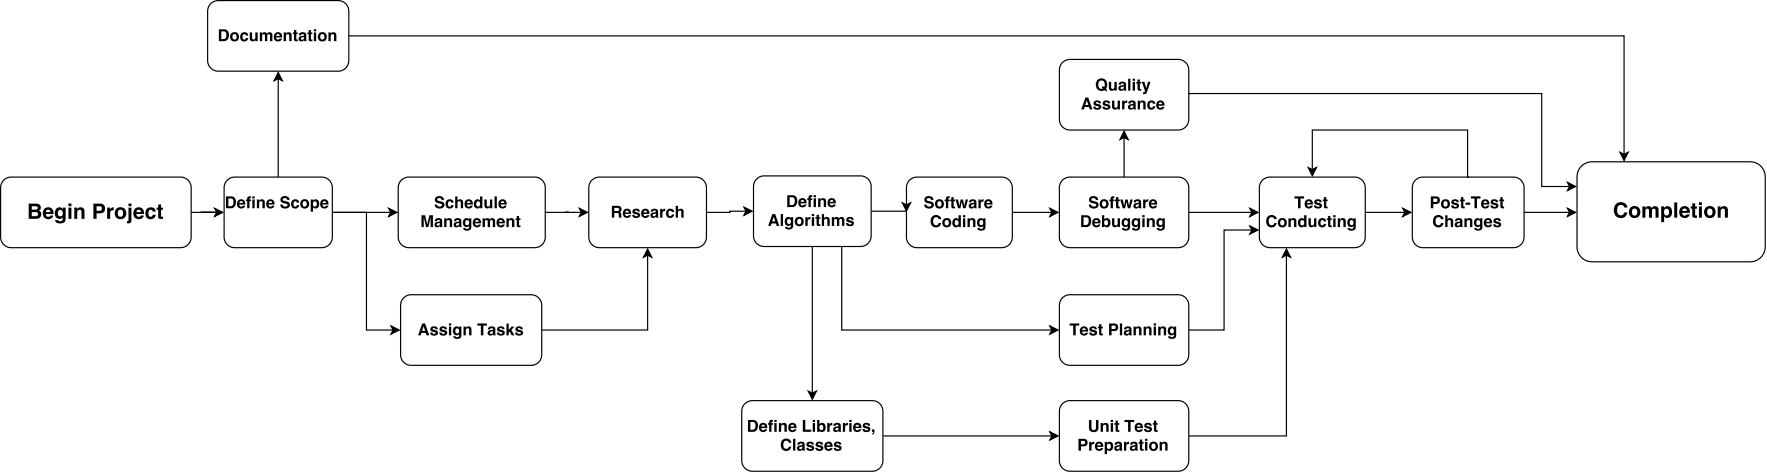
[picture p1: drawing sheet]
<svg xmlns="http://www.w3.org/2000/svg" width="530mm" height="142mm" viewBox="0 0 530 142" stroke-linecap="round" stroke-linejoin="round" font-family="sans-serif">
<path d="M1.1 54a3.2 3.2 0 0 1 2.3-.9h50.8a3.2 3.2 0 0 1 3.1 3.2v14.8a3.2 3.2 0 0 1-3.1 3.2h-50.8a3.2 3.2 0 0 1-3.2-3.2v-14.8a3.2 3.2 0 0 1 .9-2.3z" fill="none" stroke="#000" stroke-width=".35"/>
<path d="M9.5 61.8v1h1.1a.54 .54 0 0 0 .7-.5 .54 .54 0 0 0-.8-.5zM9.5 63.6v1.2h1.1a.63 .63 0 0 0 .8-.6 .63 .63 0 0 0-.7-.6zM8.6 61h2.2a1.16 1.16 0 0 1 1.3 .7 1.16 1.16 0 0 1-.4 1.5 1.34 1.34 0 0 1 .5 1.6 1.34 1.34 0 0 1-1.5 .8h-2.1zM14 63.1l-.2 .5h1.3a.68 .68 0 0 0-.4-.7 .68 .68 0 0 0-.7 .2zM13.3 62.6a1.64 1.64 0 0 1 2-.3 1.64 1.64 0 0 1 .7 1.9h-2.3a.73 .73 0 0 0 .5 .8 .73 .73 0 0 0 .9-.4h.9a1.69 1.69 0 0 1-2.3 1 1.69 1.69 0 0 1-.7-2.4zM17.6 63.1a.97 .97 0 0 0-.2 1.2 .97 .97 0 0 0 1.1 .5 .94 .94 0 0 0 .3-1.3 .94 .94 0 0 0-1.2-.4zM17 62.4a1.2 1.2 0 0 1 1.8 .3v-.5h.9v3.2a1.65 1.65 0 0 1-1.4 1.6 1.65 1.65 0 0 1-1.8-1h1a.8 .8 0 0 0 1.1 .2 .8 .8 0 0 0 .2-1.1 1.42 1.42 0 0 1-1.8 .3 1.42 1.42 0 0 1-.5-1.8zM20.5 61h.9v.8h-.9zM20.5 62.2h.9v3.4h-.9zM22.3 62.2h.8v.5a1.19 1.19 0 0 1 1.4-.5 1.19 1.19 0 0 1 .8 1.1v2.3h-.9v-2a.66 .66 0 0 0-.7-.7 .66 .66 0 0 0-.5 .9v1.8h-.9zM29 61.8v1.4h.8a.67 .67 0 0 0 .8-.7 .67 .67 0 0 0-.8-.7zM28 61h2a1.47 1.47 0 0 1 1.5 1.5 1.47 1.47 0 0 1-1.6 1.5h-.9v1.6h-1zM32.1 62.2h.9v.6l.5-.6h.6l-.1 .9a.81 .81 0 0 0-1 .9v1.6h-.9zM35.5 63.2a1.03 1.03 0 0 0-.1 1.2 1.03 1.03 0 0 0 1.2 .5 1 1 0 0 0 .3-1.4 1 1 0 0 0-1.4-.3zM34.4 63.9a1.8 1.8 0 0 1 3.6 0 1.8 1.8 0 0 1-3.6 0zM38.5 61h.9v.8h-.9zM38.5 62.3h.9v3.7a1 1 0 0 1-1.3 1v-.7l.4-.1v-.2zM41.1 63.1l-.2 .5h1.4a.68 .68 0 0 0-.4-.7 .68 .68 0 0 0-.8 .2zM40.4 62.6a1.64 1.64 0 0 1 2-.3 1.64 1.64 0 0 1 .8 1.9h-2.3a.73 .73 0 0 0 .5 .8 .73 .73 0 0 0 .8-.4h.9a1.69 1.69 0 0 1-2.3 1 1.69 1.69 0 0 1-.7-2.4zM44 62.6a1.54 1.54 0 0 1 1.6-.4 1.54 1.54 0 0 1 1.1 1.2h-.9a.7 .7 0 0 0-1-.5 .7 .7 0 0 0-.3 1.1 .69 .69 0 0 0 .4 1 .69 .69 0 0 0 .9-.6h.9a1.64 1.64 0 0 1-2.2 1.2 1.64 1.64 0 0 1-.8-2.4zM47.4 61.3h.9v1h.6v.6h-.6v2l.6 .1v.6h-.8l-.6-.3-.1-2.4h-.4v-.6h.4z" fill="#000"/>
<path d="M68.1 54a3.2 3.2 0 0 1 2.3-.9h26.1a3.2 3.2 0 0 1 3.2 3.2v14.8a3.2 3.2 0 0 1-3.2 3.2h-26.1a3.2 3.2 0 0 1-3.2-3.2v-14.8a3.2 3.2 0 0 1 .9-2.3z" fill="#fff"/>
<path d="M68.1 54a3.2 3.2 0 0 1 2.3-.9h26.1a3.2 3.2 0 0 1 3.2 3.2v14.8a3.2 3.2 0 0 1-3.2 3.2h-26.1a3.2 3.2 0 0 1-3.2-3.2v-14.8a3.2 3.2 0 0 1 .9-2.3zM57.3 63.7h7.7M64.3 62.4l2.5 1.3-2.5 1.2 .7-1.2z" fill="none" stroke="#000" stroke-width=".35"/>
<g fill="#000">
<path d="M64.3 62.4l2.5 1.3-2.5 1.2 .7-1.2z"/>
<path d="M68.5 59.5v2.3h.7a1.22 1.22 0 0 0 .8-1.1 1.22 1.22 0 0 0-.8-1.2zM67.8 58.9h1.5a1.8 1.8 0 0 1 1.5 1.8 1.8 1.8 0 0 1-1.5 1.7h-1.5zM71.9 60.5l-.1 .4h1l-.3-.6zM71.4 60.1a1.27 1.27 0 0 1 1.5-.2 1.27 1.27 0 0 1 .7 1.4h-1.8a.57 .57 0 0 0 .3 .6 .57 .57 0 0 0 .7-.2h.7a1.35 1.35 0 0 1-2 .5 1.35 1.35 0 0 1-.1-2.1zM74.3 59.1l.9-.2v.5a.31 .31 0 0 0-.3 .1 .31 .31 0 0 0-.1 .3h.5v.5h-.5v2.1h-.7v-2.1h-.4v-.5h.4zM75.7 58.9h.7v.6h-.7zM75.7 59.8h.7v2.6h-.7zM77 59.8h.7v.4a.92 .92 0 0 1 1-.4 .92 .92 0 0 1 .7 .9v1.7h-.7v-1.6a.51 .51 0 0 0-.6-.5 .51 .51 0 0 0-.4 .7v1.4h-.7zM80.7 60.5l-.2 .4h1.1l-.3-.6zM80.2 60.1a1.27 1.27 0 0 1 1.5-.2 1.27 1.27 0 0 1 .6 1.4h-1.8a.57 .57 0 0 0 .4 .6 .57 .57 0 0 0 .7-.2h.7a1.35 1.35 0 0 1-2.1 .5 1.35 1.35 0 0 1 0-2.1zM84.4 59.1a1.46 1.46 0 0 1 2.4 .8h-.7a.65 .65 0 0 0-.7-.5 .65 .65 0 0 0-.6 .6l.2 .2a1.82 1.82 0 0 1 1.9 1.2 1.5 1.5 0 0 1-1.4 1.1 1.5 1.5 0 0 1-1.5-1.2h.7a.74 .74 0 0 0 .8 .6 .74 .74 0 0 0 .7-.6l-.2-.2a1.53 1.53 0 0 1-1.9-1.5zM87.6 60.1a1.21 1.21 0 0 1 1.3-.3 1.21 1.21 0 0 1 .8 1h-.7a.54 .54 0 0 0-.7-.4 .54 .54 0 0 0-.3 .8 .53 .53 0 0 0 .3 .7 .53 .53 0 0 0 .7-.4h.7a1.28 1.28 0 0 1-1.7 .9 1.28 1.28 0 0 1-.6-1.8zM90.9 60.5a.77 .77 0 0 0-.1 1.1 .77 .77 0 0 0 1 .1 .77 .77 0 0 0 .2-1 .77 .77 0 0 0-1.1-.2zM90 61.1a1.4 1.4 0 0 1 2.8 0 1.4 1.4 0 0 1-2.8 0zM94 60.5a.73 .73 0 0 0-.2 1 .73 .73 0 0 0 1.1 .2 .74 .74 0 0 0 .1-.9 .74 .74 0 0 0-1-.3zM93.2 59.8h.6v.4a1.12 1.12 0 0 1 1.5-.2 1.12 1.12 0 0 1 .4 1.4 1.03 1.03 0 0 1-.7 1 1.03 1.03 0 0 1-1.1-.3v1.4h-.7zM96.9 60.5l-.2 .4h1.1l-.3-.6zM96.4 60.1a1.27 1.27 0 0 1 1.5-.2 1.27 1.27 0 0 1 .6 1.4h-1.8a.57 .57 0 0 0 .4 .6 .57 .57 0 0 0 .7-.2h.7a1.35 1.35 0 0 1-2.1 .5 1.35 1.35 0 0 1 0-2.1z"/>
</g>
<path d="M121.1 89.3a3.2 3.2 0 0 1 2.2-.9h36a3.2 3.2 0 0 1 3.2 3.1v14.9a3.2 3.2 0 0 1-3.2 3.1h-36a3.2 3.2 0 0 1-3.2-3.1v-14.9a3.2 3.2 0 0 1 1-2.2z" fill="#fff"/>
<path d="M104.6 10.8h382.4v35.5M485.8 45.6l1.2 .7 1.2-.7-1.2 2.5zM121.1 89.3a3.2 3.2 0 0 1 2.2-.9h36a3.2 3.2 0 0 1 3.2 3.1v14.9a3.2 3.2 0 0 1-3.2 3.1h-36a3.2 3.2 0 0 1-3.2-3.1v-14.9a3.2 3.2 0 0 1 1-2.2z" fill="none" stroke="#000" stroke-width=".35"/>
<g fill="#000">
<path d="M485.8 45.6l1.2 .7 1.2-.7-1.2 2.5z"/>
<path d="M127 97.8l-.4 1.4h.9zM126.6 97h.9l1.2 3.5h-.8l-.2-.7h-1.3l-.3 .7h-.7zM129.3 98.1a1.22 1.22 0 0 1 2 .6h-.7a.43 .43 0 0 0-.4-.3 .43 .43 0 0 0-.4 .3l.2 .1a1.15 1.15 0 0 1 1.3 1.2 1.3 1.3 0 0 1-1.2 .6 1.3 1.3 0 0 1-1.1-.9h.7a.46 .46 0 0 0 .4 .4 .46 .46 0 0 0 .5-.4l-.2-.1a1.13 1.13 0 0 1-1.3-1.1zM132.1 98.1a1.22 1.22 0 0 1 1.9 .6h-.7a.43 .43 0 0 0-.4-.3 .43 .43 0 0 0-.4 .3l.2 .1a1.15 1.15 0 0 1 1.4 1.2 1.3 1.3 0 0 1-1.3 .6 1.3 1.3 0 0 1-1.1-.9h.7a.46 .46 0 0 0 .5 .4 .46 .46 0 0 0 .4-.4l-.1-.1a1.13 1.13 0 0 1-1.4-1.1zM134.6 97h.7v.6h-.7zM134.6 97.9h.7v2.6h-.7zM136.7 98.6a.69 .69 0 0 0-.1 1 .69 .69 0 0 0 1 0 .69 .69 0 0 0 0-.9 .69 .69 0 0 0-.9-.1zM136.3 98l.8-.1 .6 .4v-.4h.7v2.5a1.28 1.28 0 0 1-1.1 1.2 1.28 1.28 0 0 1-1.4-.8h.7a.63 .63 0 0 0 .9 .2 .63 .63 0 0 0 .2-.9 1.15 1.15 0 0 1-1.6 .1 1.15 1.15 0 0 1-.2-1.5zM139 97.9h.7v.4a.92 .92 0 0 1 1-.4 .92 .92 0 0 1 .7 .9v1.7h-.7v-1.6a.51 .51 0 0 0-.6-.5 .51 .51 0 0 0-.4 .7v1.4h-.7zM143.1 97h2.9v.6h-1v2.9h-.8v-2.9h-1.1zM147.1 99.5l-.2 .1a.45 .45 0 0 0 .7 .5 .45 .45 0 0 0 .1-.8zM146.5 98.2a1.22 1.22 0 0 1 2 .5l.2 1.8h-.8v-.3a.91 .91 0 0 1-1.2 .4 .91 .91 0 0 1-.4-1.2 .91 .91 0 0 1 1.1-.5l.4-.1a.42 .42 0 0 0-.4-.4 .42 .42 0 0 0-.4 .4h-.7zM149.3 98.1a1.22 1.22 0 0 1 2 .6h-.7a.43 .43 0 0 0-.4-.3 .43 .43 0 0 0-.4 .3l.2 .1a1.15 1.15 0 0 1 1.3 1.2 1.3 1.3 0 0 1-1.2 .6 1.3 1.3 0 0 1-1.1-.9h.7a.46 .46 0 0 0 .4 .4 .46 .46 0 0 0 .5-.4l-.1-.1a1.13 1.13 0 0 1-1.4-1.1zM151.9 97h.7v1.9l.8-1h.9l-1 1 1 1.6h-.8l-.7-1.1-.2 .3v.8h-.7zM154.8 98.1a1.22 1.22 0 0 1 2 .6h-.7a.43 .43 0 0 0-.4-.3 .43 .43 0 0 0-.4 .3l.2 .1a1.15 1.15 0 0 1 1.3 1.2 1.3 1.3 0 0 1-1.2 .6 1.3 1.3 0 0 1-1.1-.9h.7a.46 .46 0 0 0 .4 .4 .46 .46 0 0 0 .5-.4l-.1-.1a1.13 1.13 0 0 1-1.4-1.1z"/>
</g>
<path d="M63.2 1.1a3.2 3.2 0 0 1 2.2-.9h36a3.2 3.2 0 0 1 3.2 3.2v14.8a3.2 3.2 0 0 1-3.2 3.1h-36a3.2 3.2 0 0 1-3.1-3.1v-14.8a3.2 3.2 0 0 1 .9-2.3z" fill="#fff"/>
<path d="M63.2 1.1a3.2 3.2 0 0 1 2.2-.9h36a3.2 3.2 0 0 1 3.2 3.2v14.8a3.2 3.2 0 0 1-3.2 3.1h-36a3.2 3.2 0 0 1-3.1-3.1v-14.8a3.2 3.2 0 0 1 .9-2.3z" fill="none" stroke="#000" stroke-width=".35"/>
<path d="M66.4 9.4v2.3h.6a1.22 1.22 0 0 0 .9-1.1 1.22 1.22 0 0 0-.9-1.2zM65.6 8.8h1.6a1.8 1.8 0 0 1 1.5 1.8 1.8 1.8 0 0 1-1.5 1.7h-1.6zM69.9 10.4a.77 .77 0 0 0-.2 1.1 .77 .77 0 0 0 1.1 .1 .77 .77 0 0 0 .1-1 .77 .77 0 0 0-1-.2zM69 11a1.4 1.4 0 0 1 2.8 0 1.4 1.4 0 0 1-2.8 0zM72.3 10a1.21 1.21 0 0 1 1.3-.3 1.21 1.21 0 0 1 .8 1h-.7a.54 .54 0 0 0-.7-.4 .54 .54 0 0 0-.3 .8 .53 .53 0 0 0 .3 .7 .53 .53 0 0 0 .7-.4h.7a1.28 1.28 0 0 1-1.7 .9 1.28 1.28 0 0 1-.6-1.8zM74.9 9.7h.7v1.6a.51 .51 0 0 0 .6 .5 .51 .51 0 0 0 .4-.7v-1.4h.7v2.6h-.7l-.1-.3a.94 .94 0 0 1-1.1 .3 .94 .94 0 0 1-.5-1zM77.9 9.7h.7v.4a.83 .83 0 0 1 1.5 0 .88 .88 0 0 1 1-.4 .88 .88 0 0 1 .6 1v1.6h-.7v-1.6a.43 .43 0 0 0-.5-.5 .43 .43 0 0 0-.4 .6v1.5h-.6v-1.5a.43 .43 0 0 0-.5-.5 .43 .43 0 0 0-.4 .5v1.5h-.7zM83 10.4l-.2 .4h1.1l-.3-.5zM82.5 10a1.27 1.27 0 0 1 1.5-.2 1.27 1.27 0 0 1 .6 1.4h-1.8a.57 .57 0 0 0 .4 .6 .57 .57 0 0 0 .7-.2h.7a1.35 1.35 0 0 1-2.1 .5 1.35 1.35 0 0 1 0-2.1zM85.1 9.7h.6v.4a.92 .92 0 0 1 1.1-.4 .92 .92 0 0 1 .6 .9v1.7h-.7v-1.6a.51 .51 0 0 0-.6-.5 .51 .51 0 0 0-.4 .7v1.4h-.6zM88.2 9h.7v.7h.4v.5h-.4v1.6l.4 .1v.5l-.9-.1-.2-.2v-1.9h-.4v-.5h.4zM90.4 11.3l-.1 .1a.45 .45 0 0 0 .6 .5 .45 .45 0 0 0 .1-.8zM89.8 10a1.22 1.22 0 0 1 2.1 .5l.1 1.8h-.7l-.1-.3a.91 .91 0 0 1-1.2 .4 .91 .91 0 0 1-.4-1.2 .91 .91 0 0 1 1.1-.5l.4-.1a.42 .42 0 0 0-.4-.4 .42 .42 0 0 0-.4 .4h-.7zM92.6 9h.6v.7h.5v.5h-.5v1.6l.5 .1v.5l-.9-.1-.2-.2v-1.9h-.4v-.5h.4zM94.1 8.8h.7v.6h-.7zM94.1 9.7h.7v2.6h-.7zM96.2 10.4a.77 .77 0 0 0-.2 1.1 .77 .77 0 0 0 1.1 .1 .77 .77 0 0 0 .2-1 .77 .77 0 0 0-1.1-.2zM95.3 11a1.4 1.4 0 0 1 2.8 0 1.4 1.4 0 0 1-2.8 0zM98.5 9.7h.7v.4a.92 .92 0 0 1 1-.4 .92 .92 0 0 1 .7 .9v1.7h-.7v-1.6a.51 .51 0 0 0-.6-.5 .51 .51 0 0 0-.4 .7v1.4h-.7z" fill="#000"/>
<path d="M120.3 54a3.2 3.2 0 0 1 2.3-.9h37.7a3.2 3.2 0 0 1 3.2 3.2v14.8a3.2 3.2 0 0 1-3.2 3.2h-37.7a3.2 3.2 0 0 1-3.2-3.2v-14.8a3.2 3.2 0 0 1 .9-2.3z" fill="#fff"/>
<path d="M120.3 54a3.2 3.2 0 0 1 2.3-.9h37.7a3.2 3.2 0 0 1 3.2 3.2v14.8a3.2 3.2 0 0 1-3.2 3.2h-37.7a3.2 3.2 0 0 1-3.2-3.2v-14.8a3.2 3.2 0 0 1 .9-2.3zM223.1 62.1l2.5 1.2-2.5 1.3 .6-1.3zM223.7 63.3h-4.8v.4h-7.1" fill="none" stroke="#000" stroke-width=".35"/>
<g fill="#000">
<path d="M223.1 62.1l2.5 1.2-2.5 1.3 .6-1.3z"/>
<path d="M126.4 64.5h1.1l.6 2.8 .7-2.8h1v3.6h-.7v-3l-.6 3h-.8l-.6-3v3h-.7zM131.1 67l-.1 .2a.45 .45 0 0 0 .6 .4 .45 .45 0 0 0 .2-.7zM130.6 65.7a1.22 1.22 0 0 1 2 .5l.1 1.9h-.7l-.1-.3a.91 .91 0 0 1-1.2 .3 .91 .91 0 0 1-.4-1.2 .91 .91 0 0 1 1.2-.4l.4-.2a.42 .42 0 0 0-.4-.4 .42 .42 0 0 0-.5 .4h-.6zM133.2 65.5h.7v.3a.92 .92 0 0 1 1-.4 .92 .92 0 0 1 .7 .9v1.8h-.7v-1.6a.51 .51 0 0 0-.6-.5 .51 .51 0 0 0-.4 .7v1.4h-.7zM136.9 67l-.1 .2a.45 .45 0 0 0 .6 .4 .45 .45 0 0 0 .1-.7zM136.3 65.7a1.22 1.22 0 0 1 2.1 .5l.1 1.9h-.7l-.1-.3a.91 .91 0 0 1-1.2 .3 .91 .91 0 0 1-.4-1.2 .91 .91 0 0 1 1.1-.4l.4-.2a.42 .42 0 0 0-.4-.4 .42 .42 0 0 0-.4 .4h-.7zM139.7 66.1a.69 .69 0 0 0-.1 1.1 .69 .69 0 0 0 1 0 .69 .69 0 0 0 0-.9 .69 .69 0 0 0-.9-.2zM139.3 65.6l.8-.2 .6 .4v-.3h.6v2.5a1.28 1.28 0 0 1-1 1.2 1.28 1.28 0 0 1-1.4-.8h.7a.63 .63 0 0 0 .9 .1 .63 .63 0 0 0 .2-.8 1.15 1.15 0 0 1-1.6 .1 1.15 1.15 0 0 1-.2-1.6zM142.6 66.1l-.1 .4h1l-.3-.5zM142.1 65.8a1.27 1.27 0 0 1 1.6-.3 1.27 1.27 0 0 1 .6 1.5h-1.8a.57 .57 0 0 0 .3 .6 .57 .57 0 0 0 .7-.3h.7a1.35 1.35 0 0 1-2 .6 1.35 1.35 0 0 1-.1-2.1zM144.7 65.5h.7v.3a.83 .83 0 0 1 1.5 0 .88 .88 0 0 1 1-.4 .88 .88 0 0 1 .6 1v1.7h-.7v-1.7a.43 .43 0 0 0-.5-.4 .43 .43 0 0 0-.4 .5v1.6h-.7v-1.6a.43 .43 0 0 0-.4-.5 .43 .43 0 0 0-.4 .5v1.6h-.7zM149.8 66.1l-.2 .4h1.1l-.4-.5zM149.2 65.8a1.27 1.27 0 0 1 1.6-.3 1.27 1.27 0 0 1 .6 1.5h-1.8a.57 .57 0 0 0 .4 .6 .57 .57 0 0 0 .7-.3h.7a1.35 1.35 0 0 1-2.1 .6 1.35 1.35 0 0 1-.1-2.1zM151.9 65.5h.6v.3a.92 .92 0 0 1 1.1-.4 .92 .92 0 0 1 .6 .9v1.8h-.7v-1.6a.51 .51 0 0 0-.6-.5 .51 .51 0 0 0-.4 .7v1.4h-.6zM155 64.7h.6v.8h.5v.5h-.5l.1 1.5 .4 .1v.5h-.9l-.2-.3v-1.8h-.4v-.5h.4z"/>
<path d="M130.8 59.1a1.46 1.46 0 0 1 2.3 .8h-.7a.65 .65 0 0 0-.6-.5 .65 .65 0 0 0-.7 .6l.3 .2a1.82 1.82 0 0 1 1.9 1.2 1.5 1.5 0 0 1-1.5 1.1 1.5 1.5 0 0 1-1.5-1.2h.8a.74 .74 0 0 0 .7 .6 .74 .74 0 0 0 .7-.6l-.2-.2a1.53 1.53 0 0 1-1.9-1.5zM133.9 60.1a1.21 1.21 0 0 1 1.3-.3 1.21 1.21 0 0 1 .8 1h-.7a.54 .54 0 0 0-.7-.4 .54 .54 0 0 0-.3 .8 .53 .53 0 0 0 .3 .7 .53 .53 0 0 0 .7-.4h.7a1.28 1.28 0 0 1-1.7 .9 1.28 1.28 0 0 1-.6-1.8zM136.5 58.9h.7v1.3a.93 .93 0 0 1 1.1-.4 .93 .93 0 0 1 .6 1.1v1.5h-.7v-1.6a.51 .51 0 0 0-.6-.5 .51 .51 0 0 0-.4 .7v1.4h-.7zM140.2 60.5l-.2 .4h1.1l-.3-.6zM139.7 60.1a1.27 1.27 0 0 1 1.5-.2 1.27 1.27 0 0 1 .6 1.4h-1.8a.57 .57 0 0 0 .4 .6 .57 .57 0 0 0 .7-.2h.7a1.35 1.35 0 0 1-2.1 .5 1.35 1.35 0 0 1 0-2.1zM142.4 60.1a.95 .95 0 0 1 1.6 0v-1.2h.7v3.5h-.7v-.3a1.12 1.12 0 0 1-1.5 .2 1.12 1.12 0 0 1-.4-1.4zM143.1 60.5a.74 .74 0 0 0-.3 1 .74 .74 0 0 0 1 .2 .76 .76 0 0 0 .2-.9 .76 .76 0 0 0-.9-.3zM145.3 59.8h.7v1.6a.51 .51 0 0 0 .5 .5 .51 .51 0 0 0 .4-.7v-1.4h.7v2.6h-.6l-.1-.3a.94 .94 0 0 1-1.1 .3 .94 .94 0 0 1-.5-1zM148.3 58.9h.7v3.5h-.7zM150.3 60.5l-.1 .4h1l-.3-.6zM149.8 60.1a1.27 1.27 0 0 1 1.5-.2 1.27 1.27 0 0 1 .6 1.4h-1.8a.57 .57 0 0 0 .4 .6 .57 .57 0 0 0 .7-.2h.7a1.35 1.35 0 0 1-2 .5 1.35 1.35 0 0 1-.1-2.1z"/>
</g>
<path d="M177.5 54a3.2 3.2 0 0 1 2.2-.9h29a3.2 3.2 0 0 1 3.1 3.2v14.8a3.2 3.2 0 0 1-3.1 3.2h-29a3.2 3.2 0 0 1-3.1-3.2v-14.8a3.2 3.2 0 0 1 .9-2.3z" fill="#fff"/>
<path d="M177.5 54a3.2 3.2 0 0 1 2.2-.9h29a3.2 3.2 0 0 1 3.1 3.2v14.8a3.2 3.2 0 0 1-3.1 3.2h-29a3.2 3.2 0 0 1-3.1-3.2v-14.8a3.2 3.2 0 0 1 .9-2.3zM163.5 63.7h10.8M173.7 62.4l2.5 1.3-2.5 1.2 .6-1.2zM252.4 73.9v25.1h63M314.8 97.7l2.5 1.3-2.5 1.2 .6-1.2z" fill="none" stroke="#000" stroke-width=".35"/>
<g fill="#000">
<path d="M173.7 62.4l2.5 1.3-2.5 1.2 .6-1.2zM314.8 97.7l2.5 1.3-2.5 1.2 .6-1.2z"/>
<path d="M184.2 62.3v1h.9a.49 .49 0 0 0 .6-.5 .49 .49 0 0 0-.6-.5zM183.5 61.7h1.7a.99 .99 0 0 1 1.1 .7 .99 .99 0 0 1-.5 1.2 1.15 1.15 0 0 1 .5 1.4l.2 .3h-.9v-.2a.84 .84 0 0 0-.6-1.2h-.8v1.4h-.7zM187.6 63.3l-.1 .4h1l-.3-.5zM187.1 62.9a1.27 1.27 0 0 1 1.6-.2 1.27 1.27 0 0 1 .6 1.4h-1.8a.57 .57 0 0 0 .3 .7 .57 .57 0 0 0 .7-.3h.7a1.35 1.35 0 0 1-2 .6 1.35 1.35 0 0 1-.1-2.2zM189.9 62.8a1.22 1.22 0 0 1 2 .6h-.7a.43 .43 0 0 0-.4-.3 .43 .43 0 0 0-.4 .3l.2 .1a1.15 1.15 0 0 1 1.3 1.2 1.3 1.3 0 0 1-1.2 .6 1.3 1.3 0 0 1-1.1-.9h.7a.46 .46 0 0 0 .4 .4 .46 .46 0 0 0 .5-.4h-.2a1.13 1.13 0 0 1-1.3-1.2zM193.1 63.3l-.1 .4h1l-.3-.5zM192.6 62.9a1.27 1.27 0 0 1 1.5-.2 1.27 1.27 0 0 1 .7 1.4h-1.8a.57 .57 0 0 0 .3 .7 .57 .57 0 0 0 .7-.3h.7a1.35 1.35 0 0 1-2 .6 1.35 1.35 0 0 1-.1-2.2zM195.9 64.2l-.1 .1a.45 .45 0 0 0 .6 .5 .45 .45 0 0 0 .1-.7zM195.3 62.9a1.22 1.22 0 0 1 2.1 .5l.1 1.9h-.7l-.1-.3a.91 .91 0 0 1-1.2 .3 .91 .91 0 0 1-.4-1.2 .91 .91 0 0 1 1.1-.4l.4-.2a.42 .42 0 0 0-.4-.4 .42 .42 0 0 0-.4 .4h-.7zM198 62.6h.6v.5l.4-.5h.5l-.1 .7a.6 .6 0 0 0-.8 .7v1.3h-.6zM200.1 62.9a1.21 1.21 0 0 1 1.2-.3 1.21 1.21 0 0 1 .9 1h-.8a.54 .54 0 0 0-.7-.4 .54 .54 0 0 0-.3 .8 .53 .53 0 0 0 .4 .7 .53 .53 0 0 0 .6-.4h.7a1.28 1.28 0 0 1-1.7 1 1.28 1.28 0 0 1-.6-1.9zM202.6 61.7h.7v1.3a.93 .93 0 0 1 1.2-.4 .93 .93 0 0 1 .5 1.1v1.6h-.7v-1.6a.51 .51 0 0 0-.6-.6 .51 .51 0 0 0-.4 .7v1.5h-.7z"/>
</g>
<path d="M226.9 53.7a3.2 3.2 0 0 1 2.2-1h29a3.2 3.2 0 0 1 3.1 3.2v14.8a3.2 3.2 0 0 1-3.1 3.2h-29a3.2 3.2 0 0 1-3.1-3.2v-14.8a3.2 3.2 0 0 1 .9-2.2z" fill="#fff"/>
<path d="M226.9 53.7a3.2 3.2 0 0 1 2.2-1h29a3.2 3.2 0 0 1 3.1 3.2v14.8a3.2 3.2 0 0 1-3.1 3.2h-29a3.2 3.2 0 0 1-3.1-3.2v-14.8a3.2 3.2 0 0 1 .9-2.2zM264.8 130.7h50.6M314.8 129.5l2.5 1.2-2.5 1.2 .6-1.2z" fill="none" stroke="#000" stroke-width=".35"/>
<g fill="#000">
<path d="M314.8 129.5l2.5 1.2-2.5 1.2 .6-1.2z"/>
<path d="M236.8 59.2v2.3h.7a1.22 1.22 0 0 0 .8-1.2 1.22 1.22 0 0 0-.8-1.1zM236.1 58.5h1.5a1.8 1.8 0 0 1 1.5 1.8 1.8 1.8 0 0 1-1.5 1.8h-1.5zM240.3 60.1l-.2 .4h1.1l-.4-.5zM239.7 59.8a1.27 1.27 0 0 1 1.6-.3 1.27 1.27 0 0 1 .6 1.5h-1.8a.57 .57 0 0 0 .4 .6 .57 .57 0 0 0 .6-.3h.7a1.35 1.35 0 0 1-2 .6 1.35 1.35 0 0 1-.1-2.1zM242.6 58.7l1-.2v.6a.31 .31 0 0 0-.4 0 .31 .31 0 0 0-.1 .4h.5v.5h-.5v2.1h-.7v-2.1h-.3v-.5h.3zM244 58.5h.7v.6h-.7zM244 59.5h.7v2.6h-.7zM245.3 59.5h.7v.3a.92 .92 0 0 1 1-.4 .92 .92 0 0 1 .7 .9v1.8h-.7v-1.6a.51 .51 0 0 0-.6-.5 .51 .51 0 0 0-.4 .7v1.4h-.7zM249 60.1l-.1 .4h1l-.3-.5zM248.5 59.8a1.27 1.27 0 0 1 1.5-.3 1.27 1.27 0 0 1 .6 1.5h-1.8a.57 .57 0 0 0 .4 .6 .57 .57 0 0 0 .7-.3h.7a1.35 1.35 0 0 1-2 .6 1.35 1.35 0 0 1-.1-2.1z"/>
<path d="M232 65l-.4 1.4h.9zM231.6 64.2h.9l1.2 3.5h-.8l-.2-.7h-1.3l-.3 .7h-.8zM234.1 64.2h.7v3.5h-.7zM236.2 65.8a.69 .69 0 0 0-.1 1 .69 .69 0 0 0 1 0 .69 .69 0 0 0 0-.9 .69 .69 0 0 0-.9-.1zM235.8 65.2l.8-.1 .6 .4v-.4h.7v2.5a1.28 1.28 0 0 1-1.1 1.2 1.28 1.28 0 0 1-1.4-.8h.7a.63 .63 0 0 0 .9 .2 .63 .63 0 0 0 .2-.9 1.15 1.15 0 0 1-1.6 .1 1.15 1.15 0 0 1-.2-1.5zM239.2 65.8a.77 .77 0 0 0-.1 1.1 .77 .77 0 0 0 1 .1 .77 .77 0 0 0 .2-1 .77 .77 0 0 0-1.1-.2zM238.3 66.4a1.4 1.4 0 0 1 2.8 0 1.4 1.4 0 0 1-2.8 0zM241.5 65.1h.7v.5l.4-.5 .4-.1-.1 .7a.6 .6 0 0 0-.7 .8v1.2h-.7zM243.4 64.2h.7v.6h-.7zM243.4 65.1h.7v2.6h-.7zM244.9 64.4h.7v.7h.4v.5h-.4v1.5l.4 .1v.6l-.8-.1-.3-.2v-1.9h-.4v-.5h.4zM246.4 64.2h.7v1.2a.93 .93 0 0 1 1.2-.3 .93 .93 0 0 1 .5 1.1v1.5h-.7v-1.6a.51 .51 0 0 0-.6-.5 .51 .51 0 0 0-.4 .7v1.4h-.7zM249.4 65.1h.7v.4a.83 .83 0 0 1 1.5 0 .88 .88 0 0 1 1-.4 .88 .88 0 0 1 .6 1v1.6h-.7v-1.6a.43 .43 0 0 0-.5-.5 .43 .43 0 0 0-.3 .6v1.5h-.7v-1.5a.43 .43 0 0 0-.4-.6 .43 .43 0 0 0-.5 .6v1.5h-.7zM254 65.3a1.22 1.22 0 0 1 2 .6h-.7a.43 .43 0 0 0-.4-.3 .43 .43 0 0 0-.4 .3l.2 .1a1.15 1.15 0 0 1 1.3 1.2 1.3 1.3 0 0 1-1.2 .6 1.3 1.3 0 0 1-1.1-.9h.7a.46 .46 0 0 0 .4 .4 .46 .46 0 0 0 .5-.4l-.1-.1a1.13 1.13 0 0 1-1.4-1.1z"/>
</g>
<path d="M223.4 121.1a3.2 3.2 0 0 1 2.2-1h36a3.2 3.2 0 0 1 3.2 3.2v14.8a3.2 3.2 0 0 1-3.2 3.2h-36a3.2 3.2 0 0 1-3.2-3.2v-14.8a3.2 3.2 0 0 1 1-2.2z" fill="#fff"/>
<path d="M223.4 121.1a3.2 3.2 0 0 1 2.2-1h36a3.2 3.2 0 0 1 3.2 3.2v14.8a3.2 3.2 0 0 1-3.2 3.2h-36a3.2 3.2 0 0 1-3.2-3.2v-14.8a3.2 3.2 0 0 1 1-2.2z" fill="none" stroke="#000" stroke-width=".35"/>
<g fill="#000">
<path d="M225 126.5v2.4h.7a1.22 1.22 0 0 0 .8-1.2 1.22 1.22 0 0 0-.8-1.2zM224.3 125.9h1.5a1.8 1.8 0 0 1 1.5 1.8 1.8 1.8 0 0 1-1.5 1.8h-1.5zM228.5 127.5l-.2 .4h1.1l-.4-.5zM227.9 127.1a1.27 1.27 0 0 1 1.6-.2 1.27 1.27 0 0 1 .6 1.4h-1.8a.57 .57 0 0 0 .4 .7 .57 .57 0 0 0 .6-.3h.8a1.35 1.35 0 0 1-2.1 .6 1.35 1.35 0 0 1-.1-2.2zM230.8 126.1l1-.2v.6a.31 .31 0 0 0-.4 0 .31 .31 0 0 0-.1 .4h.5v.4h-.5v2.2h-.6v-2.2h-.4v-.4h.4zM232.2 125.9h.7v.6h-.7zM232.2 126.8h.7v2.7h-.7zM233.6 126.8h.6v.4a.92 .92 0 0 1 1.1-.4 .92 .92 0 0 1 .6 .9v1.8h-.7v-1.6a.51 .51 0 0 0-.6-.5 .51 .51 0 0 0-.4 .6v1.5h-.6zM237.2 127.5l-.1 .4h1l-.3-.5zM236.7 127.1a1.27 1.27 0 0 1 1.5-.2 1.27 1.27 0 0 1 .7 1.4h-1.8a.57 .57 0 0 0 .3 .7 .57 .57 0 0 0 .7-.3h.7a1.35 1.35 0 0 1-2 .6 1.35 1.35 0 0 1-.1-2.2zM240.7 125.9h.8v2.9h1.7v.7h-2.5zM243.7 125.9h.7v.6h-.7zM243.7 126.8h.7v2.7h-.7zM245 125.9h.7v1.3a1.12 1.12 0 0 1 1.5-.2 1.12 1.12 0 0 1 .4 1.4 1.04 1.04 0 0 1-.7 1.1 1.04 1.04 0 0 1-1.2-.4v.4h-.7zM245.9 127.5a.74 .74 0 0 0-.2 1 .74 .74 0 0 0 1 .3 .75 .75 0 0 0 .1-1 .75 .75 0 0 0-.9-.3zM248.1 126.8h.6v.5l.4-.5h.5l-.1 .7a.6 .6 0 0 0-.7 .7v1.3h-.7zM250.7 128.4l-.1 .1a.45 .45 0 0 0 .6 .5 .45 .45 0 0 0 .1-.7zM250.1 127.1a1.22 1.22 0 0 1 2 .5l.2 1.9h-.8v-.3a.91 .91 0 0 1-1.2 .3 .91 .91 0 0 1-.4-1.2 .91 .91 0 0 1 1.1-.4l.4-.2a.42 .42 0 0 0-.4-.4 .42 .42 0 0 0-.4 .4h-.7zM252.7 126.8h.7v.5l.4-.5h.5l-.2 .7a.6 .6 0 0 0-.7 .7v1.3h-.7zM254.7 125.9h.7v.6h-.7zM254.7 126.8h.7v2.7h-.7zM256.7 127.5l-.2 .4h1.1l-.3-.5zM256.2 127.1a1.27 1.27 0 0 1 1.5-.2 1.27 1.27 0 0 1 .6 1.4h-1.8a.57 .57 0 0 0 .4 .7 .57 .57 0 0 0 .7-.3h.7a1.35 1.35 0 0 1-2.1 .6 1.35 1.35 0 0 1 0-2.2zM259 127a1.22 1.22 0 0 1 1.9 .6h-.6a.43 .43 0 0 0-.5-.3 .43 .43 0 0 0-.4 .3l.2 .1a1.15 1.15 0 0 1 1.4 1.2 1.3 1.3 0 0 1-1.3 .6 1.3 1.3 0 0 1-1.1-.9h.7a.46 .46 0 0 0 .5 .4 .46 .46 0 0 0 .4-.4h-.1a1.13 1.13 0 0 1-1.4-1.2zM261.5 128.8h.7v.6a.85 .85 0 0 1-.7 .9l.4-.8h-.4z"/>
<path d="M234.6 131.9a1.58 1.58 0 0 1 2.7 .8h-.8a.89 .89 0 0 0-1.1-.5 .89 .89 0 0 0-.5 1.2 .87 .87 0 0 0 .5 1.1 .87 .87 0 0 0 1.1-.6h.8a1.64 1.64 0 0 1-2.1 1.2 1.64 1.64 0 0 1-1-2.2zM237.8 131.6h.7v3.5h-.7zM239.8 134.1l-.1 .1a.45 .45 0 0 0 .6 .4 .45 .45 0 0 0 .2-.7zM239.3 132.8a1.22 1.22 0 0 1 2 .4l.1 1.9h-.7l-.1-.3a.91 .91 0 0 1-1.2 .4 .91 .91 0 0 1-.4-1.2 .91 .91 0 0 1 1.2-.5l.4-.1a.42 .42 0 0 0-.4-.5 .42 .42 0 0 0-.5 .4h-.6zM242.1 132.7a1.22 1.22 0 0 1 2 .6h-.7a.43 .43 0 0 0-.4-.4 .43 .43 0 0 0-.5 .4l.2 .1a1.15 1.15 0 0 1 1.4 1.2 1.3 1.3 0 0 1-1.3 .6 1.3 1.3 0 0 1-1.1-.9h.7a.46 .46 0 0 0 .5 .4 .46 .46 0 0 0 .5-.4l-.2-.1a1.13 1.13 0 0 1-1.3-1.1zM244.9 132.7a1.22 1.22 0 0 1 1.9 .6h-.7a.43 .43 0 0 0-.4-.4 .43 .43 0 0 0-.4 .4l.2 .1a1.15 1.15 0 0 1 1.4 1.2 1.3 1.3 0 0 1-1.3 .6 1.3 1.3 0 0 1-1.1-.9h.7a.46 .46 0 0 0 .5 .4 .46 .46 0 0 0 .4-.4l-.1-.1a1.13 1.13 0 0 1-1.4-1.1zM248.1 133.1l-.2 .4h1.1l-.4-.5zM247.5 132.8a1.27 1.27 0 0 1 1.6-.2 1.27 1.27 0 0 1 .6 1.4h-1.8a.57 .57 0 0 0 .4 .6 .57 .57 0 0 0 .6-.3h.7a1.35 1.35 0 0 1-2 .6 1.35 1.35 0 0 1-.1-2.1zM250.3 132.7a1.22 1.22 0 0 1 2 .6h-.7a.43 .43 0 0 0-.4-.4 .43 .43 0 0 0-.4 .4l.2 .1a1.15 1.15 0 0 1 1.3 1.2 1.3 1.3 0 0 1-1.2 .6 1.3 1.3 0 0 1-1.1-.9h.7a.46 .46 0 0 0 .4 .4 .46 .46 0 0 0 .5-.4l-.1-.1a1.13 1.13 0 0 1-1.4-1.1z"/>
</g>
<path d="M272.7 54a3.2 3.2 0 0 1 2.3-.9h25.4a3.2 3.2 0 0 1 3.2 3.2v14.8a3.2 3.2 0 0 1-3.2 3.2h-25.4a3.2 3.2 0 0 1-3.2-3.2v-14.8a3.2 3.2 0 0 1 .9-2.3z" fill="#fff"/>
<path d="M272.7 54a3.2 3.2 0 0 1 2.3-.9h25.4a3.2 3.2 0 0 1 3.2 3.2v14.8a3.2 3.2 0 0 1-3.2 3.2h-25.4a3.2 3.2 0 0 1-3.2-3.2v-14.8a3.2 3.2 0 0 1 .9-2.3zM356.5 63.7h18.9M374.8 62.4l2.5 1.3-2.5 1.2 .6-1.2z" fill="none" stroke="#000" stroke-width=".35"/>
<g fill="#000">
<path d="M374.8 62.4l2.5 1.3-2.5 1.2 .6-1.2z"/>
<path d="M277.5 59.1a1.46 1.46 0 0 1 2.4 .8h-.7a.65 .65 0 0 0-.7-.5 .65 .65 0 0 0-.6 .6l.2 .2a1.82 1.82 0 0 1 1.9 1.2 1.5 1.5 0 0 1-1.4 1.1 1.5 1.5 0 0 1-1.5-1.2h.7a.74 .74 0 0 0 .8 .6 .74 .74 0 0 0 .7-.6l-.3-.2a1.53 1.53 0 0 1-1.8-1.5zM281.2 60.5a.77 .77 0 0 0-.1 1.1 .77 .77 0 0 0 1.1 .1 .77 .77 0 0 0 .1-1 .77 .77 0 0 0-1.1-.2zM280.3 61.1a1.4 1.4 0 0 1 2.8 0 1.4 1.4 0 0 1-2.8 0zM283.8 59.1l1-.2v.5a.31 .31 0 0 0-.4 .1 .31 .31 0 0 0-.1 .3h.5v.5h-.5v2.1h-.6v-2.1h-.4v-.5h.4zM285.3 59.1h.7v.7h.4v.5h-.4v1.5l.4 .2v.5l-.8-.1-.3-.2v-1.9h-.4v-.5h.4zM286.5 59.8h.8l.4 1.9 .4-1.9h.7l.4 1.9 .4-1.9h.7l-.8 2.6h-.7l-.4-1.9-.4 1.9h-.7zM291.3 61.4l-.1 .1a.45 .45 0 0 0 .6 .5 .45 .45 0 0 0 .2-.8zM290.8 60.1a1.22 1.22 0 0 1 2 .5l.2 1.8h-.8l-.1-.3a.91 .91 0 0 1-1.2 .4 .91 .91 0 0 1-.4-1.2 .91 .91 0 0 1 1.2-.5l.4-.1a.42 .42 0 0 0-.4-.4 .42 .42 0 0 0-.5 .4h-.6zM293.4 59.8h.7v.5l.4-.5h.4l-.1 .6a.6 .6 0 0 0-.7 .8v1.2h-.7zM296 60.5l-.2 .4h1.1l-.3-.6zM295.5 60.1a1.27 1.27 0 0 1 1.5-.2 1.27 1.27 0 0 1 .6 1.4h-1.8a.57 .57 0 0 0 .4 .6 .57 .57 0 0 0 .7-.2h.7a1.35 1.35 0 0 1-2.1 .5 1.35 1.35 0 0 1 0-2.1z"/>
<path d="M279.6 64.9a1.58 1.58 0 0 1 2.6 .8h-.7a.89 .89 0 0 0-1.2-.5 .89 .89 0 0 0-.5 1.1 .87 .87 0 0 0 .6 1.2 .87 .87 0 0 0 1.1-.6h.7a1.64 1.64 0 0 1-2.1 1.2 1.64 1.64 0 0 1-1-2.2zM283.4 66.2a.77 .77 0 0 0-.1 1 .77 .77 0 0 0 1.1 .2 .77 .77 0 0 0 .1-1.1 .77 .77 0 0 0-1.1-.1zM282.5 66.8a1.4 1.4 0 0 1 2.8 0 1.4 1.4 0 0 1-2.8 0zM285.9 65.8a.95 .95 0 0 1 1.5 0v-1.3h.7v3.6h-.6v-.4a1.12 1.12 0 0 1-1.5 .3 1.12 1.12 0 0 1-.4-1.5zM286.5 66.1a.74 .74 0 0 0-.2 1 .74 .74 0 0 0 1 .3 .76 .76 0 0 0 .1-1 .76 .76 0 0 0-.9-.3zM288.8 64.5h.7v.6h-.7zM288.8 65.5h.7v2.6h-.7zM290.1 65.5h.7v.3a.92 .92 0 0 1 1-.4 .92 .92 0 0 1 .7 .9v1.8h-.7v-1.6a.51 .51 0 0 0-.6-.5 .51 .51 0 0 0-.4 .7v1.4h-.7zM293.9 66.1a.69 .69 0 0 0-.2 1.1 .69 .69 0 0 0 1.1 0 .69 .69 0 0 0 0-.9 .69 .69 0 0 0-.9-.2zM293.5 65.6l.8-.2 .5 .4v-.3h.7v2.5a1.28 1.28 0 0 1-1.1 1.2 1.28 1.28 0 0 1-1.4-.8h.8a.63 .63 0 0 0 .8 .1 .63 .63 0 0 0 .2-.8 1.15 1.15 0 0 1-1.5 .1 1.15 1.15 0 0 1-.3-1.6z"/>
</g>
<path d="M318.6 54a3.2 3.2 0 0 1 2.3-.9h32.4a3.2 3.2 0 0 1 3.2 3.2v14.8a3.2 3.2 0 0 1-3.2 3.2h-32.4a3.2 3.2 0 0 1-3.2-3.2v-14.8a3.2 3.2 0 0 1 .9-2.3z" fill="#fff"/>
<path d="M318.6 54a3.2 3.2 0 0 1 2.3-.9h32.4a3.2 3.2 0 0 1 3.2 3.2v14.8a3.2 3.2 0 0 1-3.2 3.2h-32.4a3.2 3.2 0 0 1-3.2-3.2v-14.8a3.2 3.2 0 0 1 .9-2.3zM303.6 63.7h11.8M314.8 62.4l2.5 1.3-2.5 1.2 .6-1.2zM374.8 67.7l2.5 1.3-2.5 1.2 .6-1.2zM375.4 69h-8.3v30h-10.6" fill="none" stroke="#000" stroke-width=".35"/>
<g fill="#000">
<path d="M314.8 62.4l2.5 1.3-2.5 1.2 .6-1.2zM374.8 67.7l2.5 1.3-2.5 1.2 .6-1.2z"/>
<path d="M324.9 65.1v2.4h.7a1.22 1.22 0 0 0 .9-1.2 1.22 1.22 0 0 0-.9-1.2zM324.2 64.5h1.5a1.8 1.8 0 0 1 1.6 1.8 1.8 1.8 0 0 1-1.6 1.8h-1.5zM328.4 66.1l-.2 .4h1.1l-.3-.5zM327.9 65.8a1.27 1.27 0 0 1 1.5-.3 1.27 1.27 0 0 1 .6 1.5h-1.8a.57 .57 0 0 0 .4 .6 .57 .57 0 0 0 .7-.3h.7a1.35 1.35 0 0 1-2.1 .6 1.35 1.35 0 0 1 0-2.1zM330.4 64.5h.7v1.3a1.12 1.12 0 0 1 1.5-.2 1.12 1.12 0 0 1 .4 1.4 1.04 1.04 0 0 1-.7 1.1 1.04 1.04 0 0 1-1.2-.3v.3h-.7zM331.3 66.2a.74 .74 0 0 0-.2 1 .74 .74 0 0 0 1 .2 .75 .75 0 0 0 .1-1 .75 .75 0 0 0-.9-.2zM333.5 65.5h.7v1.5a.51 .51 0 0 0 .6 .6 .51 .51 0 0 0 .3-.7v-1.4h.7v2.6h-.6l-.1-.3a.94 .94 0 0 1-1.1 .3 .94 .94 0 0 1-.5-1.1zM337.2 66.1a.69 .69 0 0 0-.1 1.1 .69 .69 0 0 0 1 0 .69 .69 0 0 0 0-.9 .69 .69 0 0 0-.9-.2zM336.9 65.6l.7-.2 .6 .4v-.3h.7v2.5a1.28 1.28 0 0 1-1.1 1.2 1.28 1.28 0 0 1-1.4-.8h.8a.63 .63 0 0 0 .8 .1 .63 .63 0 0 0 .2-.8 1.15 1.15 0 0 1-1.6 .1 1.15 1.15 0 0 1-.2-1.6zM340.3 66.1a.69 .69 0 0 0-.2 1.1 .69 .69 0 0 0 1 0 .69 .69 0 0 0 .1-.9 .69 .69 0 0 0-.9-.2zM339.9 65.6l.8-.2 .5 .4v-.3h.7v2.5a1.28 1.28 0 0 1-1.1 1.2 1.28 1.28 0 0 1-1.4-.8h.8a.63 .63 0 0 0 .8 .1 .63 .63 0 0 0 .2-.8 1.15 1.15 0 0 1-1.6 .1 1.15 1.15 0 0 1-.2-1.6zM342.5 64.5h.7v.6h-.7zM342.5 65.5h.7v2.6h-.7zM343.9 65.5h.7v.3a.92 .92 0 0 1 1-.4 .92 .92 0 0 1 .7 .9v1.8h-.7v-1.6a.51 .51 0 0 0-.6-.5 .51 .51 0 0 0-.4 .7v1.4h-.7zM347.7 66.1a.69 .69 0 0 0-.2 1.1 .69 .69 0 0 0 1 0 .69 .69 0 0 0 .1-.9 .69 .69 0 0 0-.9-.2zM347.3 65.6l.8-.2 .5 .4v-.3h.7v2.5a1.28 1.28 0 0 1-1.1 1.2 1.28 1.28 0 0 1-1.4-.8h.8a.63 .63 0 0 0 .8 .1 .63 .63 0 0 0 .2-.8 1.15 1.15 0 0 1-1.6 .1 1.15 1.15 0 0 1-.2-1.6z"/>
<path d="M326.9 59.1a1.46 1.46 0 0 1 2.4 .8h-.7a.65 .65 0 0 0-.7-.5 .65 .65 0 0 0-.6 .6l.2 .2a1.82 1.82 0 0 1 1.9 1.2 1.5 1.5 0 0 1-1.5 1.1 1.5 1.5 0 0 1-1.4-1.2h.7a.74 .74 0 0 0 .8 .6 .74 .74 0 0 0 .7-.6l-.3-.2a1.53 1.53 0 0 1-1.8-1.5zM330.6 60.5a.77 .77 0 0 0-.1 1.1 .77 .77 0 0 0 1.1 .1 .77 .77 0 0 0 .1-1 .77 .77 0 0 0-1.1-.2zM329.7 61.1a1.4 1.4 0 0 1 2.8 0 1.4 1.4 0 0 1-2.8 0zM333.2 59.1l1-.2v.5a.31 .31 0 0 0-.4 .1 .31 .31 0 0 0-.1 .3h.5v.5h-.5v2.1h-.7v-2.1h-.3v-.5h.3zM334.7 59.1h.7v.7h.4v.5h-.4v1.5l.4 .2v.5l-.9-.1-.2-.2v-1.9h-.4v-.5h.4zM335.9 59.8h.8l.4 1.9 .4-1.9h.7l.4 1.9 .4-1.9h.7l-.8 2.6h-.7l-.4-1.9-.4 1.9h-.7zM340.7 61.4l-.1 .1a.45 .45 0 0 0 .6 .5 .45 .45 0 0 0 .2-.8zM340.2 60.1a1.22 1.22 0 0 1 2 .5l.1 1.8h-.7l-.1-.3a.91 .91 0 0 1-1.2 .4 .91 .91 0 0 1-.4-1.2 .91 .91 0 0 1 1.2-.5l.4-.1a.42 .42 0 0 0-.4-.4 .42 .42 0 0 0-.5 .4h-.6zM342.8 59.8h.7v.5l.4-.5h.4l-.1 .6a.6 .6 0 0 0-.7 .8v1.2h-.7zM345.4 60.5l-.2 .4h1.1l-.3-.6zM344.9 60.1a1.27 1.27 0 0 1 1.5-.2 1.27 1.27 0 0 1 .6 1.4h-1.8a.57 .57 0 0 0 .4 .6 .57 .57 0 0 0 .7-.2h.7a1.35 1.35 0 0 1-2.1 .5 1.35 1.35 0 0 1 0-2.1z"/>
</g>
<path d="M318.6 89.3a3.2 3.2 0 0 1 2.3-.9h32.4a3.2 3.2 0 0 1 3.2 3.1v14.9a3.2 3.2 0 0 1-3.2 3.1h-32.4a3.2 3.2 0 0 1-3.2-3.1v-14.9a3.2 3.2 0 0 1 .9-2.2z" fill="#fff"/>
<path d="M356.5 28.4v-.4h105.8v27.9h8.4M470 54.7l2.5 1.2-2.5 1.3 .7-1.3zM318.6 89.3a3.2 3.2 0 0 1 2.3-.9h32.4a3.2 3.2 0 0 1 3.2 3.1v14.9a3.2 3.2 0 0 1-3.2 3.1h-32.4a3.2 3.2 0 0 1-3.2-3.1v-14.9a3.2 3.2 0 0 1 .9-2.2z" fill="none" stroke="#000" stroke-width=".35"/>
<g fill="#000">
<path d="M470 54.7l2.5 1.2-2.5 1.2 .7-1.2z"/>
<path d="M320.8 97h2.8v.6h-1v2.9h-.8v-2.9h-1zM324.7 98.6l-.2 .4h1.1l-.4-.6zM324.1 98.2a1.27 1.27 0 0 1 1.6-.2 1.27 1.27 0 0 1 .6 1.4h-1.8a.57 .57 0 0 0 .4 .6 .57 .57 0 0 0 .7-.2h.7a1.35 1.35 0 0 1-2.1 .5 1.35 1.35 0 0 1-.1-2.1zM327 98.1a1.22 1.22 0 0 1 1.9 .6h-.7a.43 .43 0 0 0-.4-.3 .43 .43 0 0 0-.4 .3l.2 .1a1.15 1.15 0 0 1 1.4 1.2 1.3 1.3 0 0 1-1.3 .6 1.3 1.3 0 0 1-1.1-.9h.7a.46 .46 0 0 0 .5 .4 .46 .46 0 0 0 .4-.4l-.1-.1a1.13 1.13 0 0 1-1.4-1.1zM329.6 97.2h.7v.7h.4v.5h-.4v1.5l.4 .2v.5l-.8-.1-.3-.2v-1.9h-.4v-.5h.4zM333.3 97.6v1.1h.7a.52 .52 0 0 0 .6-.6 .52 .52 0 0 0-.6-.5zM332.6 97h1.5a1.14 1.14 0 0 1 1.2 1.2 1.14 1.14 0 0 1-1.2 1.1h-.8v1.2h-.7zM335.8 97h.7v3.5h-.7zM337.8 99.5l-.1 .1a.45 .45 0 0 0 .6 .5 .45 .45 0 0 0 .2-.8zM337.3 98.2a1.22 1.22 0 0 1 2 .5l.2 1.8h-.8l-.1-.3a.91 .91 0 0 1-1.2 .4 .91 .91 0 0 1-.4-1.2 .91 .91 0 0 1 1.2-.5l.4-.1a.42 .42 0 0 0-.4-.4 .42 .42 0 0 0-.5 .4h-.6zM339.9 97.9h.7v.4a.92 .92 0 0 1 1-.4 .92 .92 0 0 1 .7 .9v1.7h-.7v-1.6a.51 .51 0 0 0-.6-.5 .51 .51 0 0 0-.4 .7v1.4h-.7zM342.9 97.9h.7v.4a.92 .92 0 0 1 1-.4 .92 .92 0 0 1 .7 .9v1.7h-.7v-1.6a.51 .51 0 0 0-.6-.5 .51 .51 0 0 0-.4 .7v1.4h-.7zM346 97h.7v.6h-.7zM346 97.9h.7v2.6h-.7zM347.3 97.9h.7v.4a.92 .92 0 0 1 1-.4 .92 .92 0 0 1 .7 .9v1.7h-.7v-1.6a.51 .51 0 0 0-.6-.5 .51 .51 0 0 0-.4 .7v1.4h-.7zM351.1 98.6a.69 .69 0 0 0-.2 1 .69 .69 0 0 0 1.1 0 .69 .69 0 0 0 0-.9 .69 .69 0 0 0-.9-.1zM350.7 98l.8-.1 .5 .4v-.4h.7v2.5a1.28 1.28 0 0 1-1.1 1.2 1.28 1.28 0 0 1-1.4-.8h.8a.63 .63 0 0 0 .8 .2 .63 .63 0 0 0 .2-.9 1.15 1.15 0 0 1-1.5 .1 1.15 1.15 0 0 1-.3-1.5z"/>
</g>
<path d="M318.6 18.7a3.2 3.2 0 0 1 2.3-.9h32.4a3.2 3.2 0 0 1 3.2 3.2v14.8a3.2 3.2 0 0 1-3.2 3.2h-32.4a3.2 3.2 0 0 1-3.2-3.2v-14.8a3.2 3.2 0 0 1 .9-2.3z" fill="#fff"/>
<path d="M318.6 18.7a3.2 3.2 0 0 1 2.3-.9h32.4a3.2 3.2 0 0 1 3.2 3.2v14.8a3.2 3.2 0 0 1-3.2 3.2h-32.4a3.2 3.2 0 0 1-3.2-3.2v-14.8a3.2 3.2 0 0 1 .9-2.3zM385.8 74.7l1.2 2.4-1.2-.6-1.3 .6zM385.8 76.5v54.2h-29.3" fill="none" stroke="#000" stroke-width=".35"/>
<g fill="#000">
<path d="M385.8 74.7l1.2 2.4-1.2-.6-1.3 .6z"/>
<path d="M325.9 30.1l-.4 1.4h.9zM325.5 29.3h.8l1.3 3.5h-.8l-.2-.7h-1.3l-.3 .7h-.8zM328.2 30.4a1.22 1.22 0 0 1 2 .6h-.7a.43 .43 0 0 0-.5-.4 .43 .43 0 0 0-.4 .4l.2 .1a1.15 1.15 0 0 1 1.4 1.2 1.3 1.3 0 0 1-1.3 .6 1.3 1.3 0 0 1-1.1-.9h.7a.46 .46 0 0 0 .5 .4 .46 .46 0 0 0 .4-.5h-.1a1.13 1.13 0 0 1-1.4-1.1zM330.9 30.4a1.22 1.22 0 0 1 2 .6h-.7a.43 .43 0 0 0-.4-.4 .43 .43 0 0 0-.4 .4l.2 .1a1.15 1.15 0 0 1 1.3 1.2 1.3 1.3 0 0 1-1.2 .6 1.3 1.3 0 0 1-1.1-.9h.7a.46 .46 0 0 0 .4 .4 .46 .46 0 0 0 .5-.5h-.1a1.13 1.13 0 0 1-1.4-1.1zM333.5 30.2h.7v1.6a.51 .51 0 0 0 .5 .5 .51 .51 0 0 0 .4-.7v-1.4h.7v2.6h-.6l-.1-.3a.94 .94 0 0 1-1.1 .3 .94 .94 0 0 1-.5-1zM336.5 30.2h.6v.4l.5-.4 .4-.1-.1 .7a.6 .6 0 0 0-.7 .8v1.2h-.7zM339.1 31.8l-.1 .1a.45 .45 0 0 0 .6 .4 .45 .45 0 0 0 .1-.7zM338.5 30.5a1.22 1.22 0 0 1 2.1 .4l.1 1.9h-.7l-.1-.3a.91 .91 0 0 1-1.2 .4 .91 .91 0 0 1-.4-1.2 .91 .91 0 0 1 1.1-.5l.4-.1a.42 .42 0 0 0-.4-.5 .42 .42 0 0 0-.4 .4h-.7zM341.2 30.2h.6v.4a.92 .92 0 0 1 1.1-.5 .92 .92 0 0 1 .6 .9v1.8h-.7v-1.6a.51 .51 0 0 0-.6-.5 .51 .51 0 0 0-.4 .7v1.4h-.6zM344.4 30.5a1.21 1.21 0 0 1 1.2-.4 1.21 1.21 0 0 1 .8 1h-.7a.54 .54 0 0 0-.7-.3 .54 .54 0 0 0-.3 .7 .53 .53 0 0 0 .3 .8 .53 .53 0 0 0 .7-.4h.7a1.28 1.28 0 0 1-1.7 .9 1.28 1.28 0 0 1-.6-1.9zM347.6 30.8l-.2 .4h1.1l-.3-.5zM347.1 30.5a1.27 1.27 0 0 1 1.5-.2 1.27 1.27 0 0 1 .6 1.4h-1.8a.57 .57 0 0 0 .4 .6 .57 .57 0 0 0 .7-.3h.7a1.35 1.35 0 0 1-2.1 .6 1.35 1.35 0 0 1 0-2.1z"/>
<path d="M329.6 24.4a1.27 1.27 0 0 0-.2 1.4 1.27 1.27 0 0 0 1.2 .8l.1-.1-.3-.3 .3-.4 .4 .3 .1-.1a1.11 1.11 0 0 0-.2-1.4 1.11 1.11 0 0 0-1.4-.2zM329.2 23.9a1.84 1.84 0 0 1 2.5 .2 1.84 1.84 0 0 1-.1 2.5l.4 .4-.4 .4-.4-.4a1.81 1.81 0 0 1-2.2-.3 1.81 1.81 0 0 1-.3-2.2zM332.5 24.5h.7v1.6a.51 .51 0 0 0 .6 .6 .51 .51 0 0 0 .4-.7v-1.5h.7v2.7h-.7v-.3a.94 .94 0 0 1-1.2 .2 .94 .94 0 0 1-.5-1zM336.2 26.1l-.1 .1a.45 .45 0 0 0 .6 .5 .45 .45 0 0 0 .2-.7zM335.6 24.8a1.22 1.22 0 0 1 2.1 .5l.1 1.9h-.7l-.1-.3a.91 .91 0 0 1-1.2 .3 .91 .91 0 0 1-.4-1.2 .91 .91 0 0 1 1.2-.4l.4-.2a.42 .42 0 0 0-.5-.4 .42 .42 0 0 0-.4 .4h-.7zM338.3 23.6h.7v3.6h-.7zM339.7 23.6h.7v.6h-.7zM339.7 24.5h.7v2.7h-.7zM341.1 23.8h.7v.8h.4v.4h-.4v1.6l.4 .1v.5l-.8-.1-.3-.2v-1.9h-.4v-.4h.4zM342.4 24.5h.8l.5 2 .6-2h.7l-.9 2.6a1.03 1.03 0 0 1-1.3 1.1v-.5l.4-.1 .2-.3z"/>
</g>
<path d="M318.6 121.1a3.2 3.2 0 0 1 2.3-1h32.4a3.2 3.2 0 0 1 3.2 3.2v14.8a3.2 3.2 0 0 1-3.2 3.2h-32.4a3.2 3.2 0 0 1-3.2-3.2v-14.8a3.2 3.2 0 0 1 .9-2.2z" fill="#fff"/>
<path d="M83.4 21.7l1.3 2.5-1.3-.6-1.2 .6zM83.4 23.6v29.5M337.1 39.4l1.2 2.4-1.2-.6-1.3 .6zM337.1 41.2v11.9M318.6 121.1a3.2 3.2 0 0 1 2.3-1h32.4a3.2 3.2 0 0 1 3.2 3.2v14.8a3.2 3.2 0 0 1-3.2 3.2h-32.4a3.2 3.2 0 0 1-3.2-3.2v-14.8a3.2 3.2 0 0 1 .9-2.2z" fill="none" stroke="#000" stroke-width=".35"/>
<g fill="#000">
<path d="M83.4 21.7l1.3 2.5-1.3-.6-1.2 .6zM337.1 39.4l1.2 2.4-1.2-.6-1.3 .6z"/>
<path d="M324.1 132.2v1h.7a.52 .52 0 0 0 .6-.5 .52 .52 0 0 0-.6-.5zM323.4 131.6h1.6a1.14 1.14 0 0 1 1.1 1.1 1.14 1.14 0 0 1-1.2 1.1h-.8v1.3h-.7zM326.6 132.5h.7v.4l.4-.4 .4-.1-.1 .7a.6 .6 0 0 0-.7 .8v1.2h-.7zM329.2 133.1l-.2 .4h1.1l-.3-.5zM328.7 132.8a1.27 1.27 0 0 1 1.5-.2 1.27 1.27 0 0 1 .6 1.4h-1.8a.57 .57 0 0 0 .4 .6 .57 .57 0 0 0 .7-.3h.7a1.35 1.35 0 0 1-2.1 .6 1.35 1.35 0 0 1 0-2.1zM332.1 133.2a.73 .73 0 0 0-.2 1 .73 .73 0 0 0 1.1 .2 .74 .74 0 0 0 0-1 .74 .74 0 0 0-.9-.2zM331.3 132.5h.6v.4a1.12 1.12 0 0 1 1.5-.3 1.12 1.12 0 0 1 .4 1.5 1.03 1.03 0 0 1-.7 1 1.03 1.03 0 0 1-1.1-.3v1.3h-.7zM335 134.1l-.1 .1a.45 .45 0 0 0 .6 .4 .45 .45 0 0 0 .1-.7zM334.4 132.8a1.22 1.22 0 0 1 2 .4l.2 1.9h-.8v-.3a.91 .91 0 0 1-1.2 .4 .91 .91 0 0 1-.4-1.2 .91 .91 0 0 1 1.1-.5l.4-.1a.42 .42 0 0 0-.4-.5 .42 .42 0 0 0-.4 .4h-.7zM337 132.5h.7v.4l.4-.4 .5-.1-.1 .7a.6 .6 0 0 0-.8 .8v1.2h-.7zM339.6 134.1l-.1 .1a.45 .45 0 0 0 .6 .4 .45 .45 0 0 0 .2-.7zM339.1 132.8a1.22 1.22 0 0 1 2 .4l.2 1.9h-.8l-.1-.3a.91 .91 0 0 1-1.2 .4 .91 .91 0 0 1-.4-1.2 .91 .91 0 0 1 1.2-.5l.4-.1a.42 .42 0 0 0-.4-.5 .42 .42 0 0 0-.5 .4h-.6zM341.8 131.8h.7v.7h.4v.5h-.4v1.5l.4 .1v.5h-.8l-.3-.3v-1.8h-.4v-.5h.4zM343.4 131.5h.7v.7h-.7zM343.4 132.5h.7v2.6h-.7zM345.4 133.2a.77 .77 0 0 0-.1 1.1 .77 .77 0 0 0 1.1 .1 .77 .77 0 0 0 .1-1.1 .77 .77 0 0 0-1.1-.1zM344.5 133.8a1.4 1.4 0 0 1 2.8 0 1.4 1.4 0 0 1-2.8 0zM347.7 132.5h.7v.4a.92 .92 0 0 1 1-.4 .92 .92 0 0 1 .7 .8v1.8h-.7v-1.6a.51 .51 0 0 0-.6-.5 .51 .51 0 0 0-.4 .7v1.4h-.7z"/>
<path d="M326.5 125.9h.8v2.2a.69 .69 0 0 0 .7 .8 .69 .69 0 0 0 .6-.8v-2.2h.8v2.2a1.43 1.43 0 0 1-1.4 1.5 1.43 1.43 0 0 1-1.5-1.5zM330.1 126.8h.6v.4a.92 .92 0 0 1 1.1-.4 .92 .92 0 0 1 .6 .9v1.8h-.7v-1.6a.51 .51 0 0 0-.6-.5 .51 .51 0 0 0-.4 .6v1.5h-.6zM333.1 125.9h.7v.6h-.7zM333.1 126.8h.7v2.7h-.7zM334.5 126.1h.7v.8h.4v.5h-.4v1.5l.4 .1v.5l-.8-.1-.2-.2-.1-1.8h-.3v-.5h.3zM337.2 125.9h2.9v.6h-1.1v3h-.7v-3h-1.1zM341.1 127.5l-.1 .4h1l-.3-.5zM340.6 127.1a1.27 1.27 0 0 1 1.5-.2 1.27 1.27 0 0 1 .6 1.4h-1.8a.57 .57 0 0 0 .4 .7 .57 .57 0 0 0 .7-.3h.7a1.35 1.35 0 0 1-2 .6 1.35 1.35 0 0 1-.1-2.2zM343.4 127a1.22 1.22 0 0 1 2 .6h-.7a.43 .43 0 0 0-.4-.3 .43 .43 0 0 0-.5 .3l.2 .1a1.15 1.15 0 0 1 1.4 1.2 1.3 1.3 0 0 1-1.3 .6 1.3 1.3 0 0 1-1.1-.9h.7a.46 .46 0 0 0 .5 .4 .46 .46 0 0 0 .5-.4h-.2a1.13 1.13 0 0 1-1.3-1.2zM346.1 126.1h.6v.8h.5v.5h-.5v1.5l.5 .1v.5l-.9-.1-.2-.2v-1.8h-.4v-.5h.4z"/>
</g>
<path d="M474 50.1a4.5 4.5 0 0 1 3.4-1.6h47.4a4.5 4.5 0 0 1 4.5 4.5v21a4.5 4.5 0 0 1-4.5 4.5h-47.4a4.5 4.5 0 0 1-4.5-4.5v-21a4.5 4.5 0 0 1 1.1-2.9z" fill="#fff"/>
<path d="M474 50.1a4.5 4.5 0 0 1 3.4-1.6h47.4a4.5 4.5 0 0 1 4.5 4.5v21a4.5 4.5 0 0 1-4.5 4.5h-47.4a4.5 4.5 0 0 1-4.5-4.5v-21a4.5 4.5 0 0 1 1.1-2.9zM243.6 73.9v44M270.6 60.8l1.2 .6 1.2-.6-1.2 2.5zM271.8 61.4v1.9h-10.6M242.4 117.3l1.2 .6 1.2-.6-1.2 2.4z" fill="none" stroke="#000" stroke-width=".35"/>
<g fill="#000">
<path d="M270.6 60.8l1.2 .6 1.2-.6-1.2 2.5zM242.4 117.3l1.2 .6 1.2-.6-1.2 2.4z"/>
<path d="M484.6 61.2a2.01 2.01 0 0 1 3.4 1h-.9a1.08 1.08 0 0 0-1.3-.8 1.08 1.08 0 0 0-.9 1.3 1.25 1.25 0 0 0 .4 1.5 1.25 1.25 0 0 0 1.5 0l.3-.5h.9a2.1 2.1 0 0 1-2.6 1.6 2.1 2.1 0 0 1-1.4-2.7zM489.6 62.8a1.03 1.03 0 0 0-.2 1.3 1.03 1.03 0 0 0 1.2 .4 1 1 0 0 0 .4-1.4 1 1 0 0 0-1.4-.3zM488.4 63.6a1.8 1.8 0 0 1 3.6 0 1.8 1.8 0 0 1-3.6 0zM492.5 61.9h.9v.5a1.07 1.07 0 0 1 1.9 0 1.12 1.12 0 0 1 1.3-.5 1.12 1.12 0 0 1 .8 1.2v2.2h-1v-2.2a.55 .55 0 0 0-.6-.5 .55 .55 0 0 0-.4 .7v2h-.9v-2a.56 .56 0 0 0-.5-.8 .56 .56 0 0 0-.6 .7v2.1h-.9zM499.2 62.8a1.05 1.05 0 0 0-.2 1.1 1.05 1.05 0 0 0 1 .7 1.03 1.03 0 0 0 .5-1.2 1.03 1.03 0 0 0-1-.8zM498.1 61.9h.9v.5a1.36 1.36 0 0 1 1.7-.4 1.36 1.36 0 0 1 .7 1.5 1.39 1.39 0 0 1-.7 1.7 1.39 1.39 0 0 1-1.7-.4v1.8h-.9zM502.1 60.7h.8v4.6h-.8zM504.7 62.7l-.2 .5h1.3a.68 .68 0 0 0-.4-.6 .68 .68 0 0 0-.7 .1zM504 62.3a1.64 1.64 0 0 1 2-.3 1.64 1.64 0 0 1 .7 1.8h-2.3a.73 .73 0 0 0 .5 .8 .73 .73 0 0 0 .9-.3h.9a1.69 1.69 0 0 1-2.3 .9 1.69 1.69 0 0 1-.7-2.4zM507.5 61h.8v.9h.6v.6h-.6v2l.6 .1v.7h-.8l-.6-.3v-2.5h-.5v-.6h.5zM509.5 60.7h.9v.8h-.9zM509.5 61.9h.9v3.4h-.9zM512.1 62.8a1.03 1.03 0 0 0-.1 1.3 1.03 1.03 0 0 0 1.2 .4 1 1 0 0 0 .3-1.4 1 1 0 0 0-1.4-.3zM511 63.6a1.8 1.8 0 0 1 3.6 0 1.8 1.8 0 0 1-3.6 0zM515.1 61.9h.8v.5a1.19 1.19 0 0 1 1.4-.6 1.19 1.19 0 0 1 .9 1.2v2.3h-1v-2.1a.66 .66 0 0 0-.7-.7 .66 .66 0 0 0-.5 .9v1.9h-.9z"/>
</g>
<path d="M378.6 54a3.2 3.2 0 0 1 2.2-.9h25.4a3.2 3.2 0 0 1 3.2 3.2v14.8a3.2 3.2 0 0 1-3.2 3.2h-25.4a3.2 3.2 0 0 1-3.2-3.2v-14.8a3.2 3.2 0 0 1 1-2.3z" fill="#fff"/>
<path d="M378.6 54a3.2 3.2 0 0 1 2.2-.9h25.4a3.2 3.2 0 0 1 3.2 3.2v14.8a3.2 3.2 0 0 1-3.2 3.2h-25.4a3.2 3.2 0 0 1-3.2-3.2v-14.8a3.2 3.2 0 0 1 1-2.3zM457 63.7h13.7M470 62.4l2.5 1.3-2.5 1.2 .7-1.2z" fill="none" stroke="#000" stroke-width=".35"/>
<g fill="#000">
<path d="M470 62.4l2.5 1.3-2.5 1.2 .7-1.2z"/>
<path d="M388.2 58.9h2.9v.6h-1.1v2.9h-.8v-2.9h-1zM392.1 60.5l-.2 .4h1.1l-.3-.6zM391.6 60.1a1.27 1.27 0 0 1 1.5-.2 1.27 1.27 0 0 1 .6 1.4h-1.8a.57 .57 0 0 0 .4 .6 .57 .57 0 0 0 .7-.2h.7a1.35 1.35 0 0 1-2.1 .5 1.35 1.35 0 0 1 0-2.1zM394.4 60a1.22 1.22 0 0 1 1.9 .6h-.6a.43 .43 0 0 0-.5-.3 .43 .43 0 0 0-.4 .3l.2 .1a1.15 1.15 0 0 1 1.4 1.2 1.3 1.3 0 0 1-1.3 .6 1.3 1.3 0 0 1-1.1-.9h.7a.46 .46 0 0 0 .5 .4 .46 .46 0 0 0 .4-.4l-.1-.1a1.13 1.13 0 0 1-1.4-1.1zM397 59.1h.7v.7h.4v.5h-.4v1.5l.4 .2v.5l-.8-.1-.3-.2v-1.9h-.3v-.5h.3z"/>
<path d="M380.2 64.9a1.58 1.58 0 0 1 2.6 .8h-.7a.89 .89 0 0 0-1.2-.5 .89 .89 0 0 0-.5 1.1 .87 .87 0 0 0 .6 1.2 .87 .87 0 0 0 1.1-.6h.7a1.64 1.64 0 0 1-2.1 1.2 1.64 1.64 0 0 1-1-2.2zM384.1 66.2a.77 .77 0 0 0-.2 1 .77 .77 0 0 0 1.1 .2 .77 .77 0 0 0 .1-1.1 .77 .77 0 0 0-1-.1zM383.2 66.8a1.4 1.4 0 0 1 2.8 0 1.4 1.4 0 0 1-2.8 0zM386.4 65.5h.6v.3a.92 .92 0 0 1 1.1-.4 .92 .92 0 0 1 .6 .9v1.8h-.7v-1.6a.51 .51 0 0 0-.6-.5 .51 .51 0 0 0-.3 .7v1.4h-.7zM389.5 65.8a.95 .95 0 0 1 1.6 0v-1.3h.7v3.6h-.7v-.4a1.12 1.12 0 0 1-1.5 .3 1.12 1.12 0 0 1-.4-1.5zM390.2 66.1a.74 .74 0 0 0-.3 1 .74 .74 0 0 0 1 .3 .76 .76 0 0 0 .2-1 .76 .76 0 0 0-.9-.3zM392.4 65.5h.7v1.5a.51 .51 0 0 0 .6 .6 .51 .51 0 0 0 .4-.7v-1.4h.6v2.6h-.6l-.1-.3a.94 .94 0 0 1-1.1 .3 .94 .94 0 0 1-.5-1.1zM395.6 65.8a1.21 1.21 0 0 1 1.2-.4 1.21 1.21 0 0 1 .9 1h-.7a.54 .54 0 0 0-.8-.4 .54 .54 0 0 0-.2 .8 .53 .53 0 0 0 .3 .8 .53 .53 0 0 0 .7-.5h.7a1.28 1.28 0 0 1-1.7 1 1.28 1.28 0 0 1-.7-1.9zM398.3 64.7h.6v.8h.5v.5h-.5v1.5l.5 .1v.5h-.9l-.2-.3v-1.8h-.4v-.5h.4zM399.8 64.5h.7v.6h-.7zM399.8 65.5h.7v2.6h-.7zM401.2 65.5h.6v.3a.92 .92 0 0 1 1.1-.4 .92 .92 0 0 1 .6 .9v1.8h-.7v-1.6a.51 .51 0 0 0-.6-.5 .51 .51 0 0 0-.3 .7v1.4h-.7zM404.9 66.1a.69 .69 0 0 0-.1 1.1 .69 .69 0 0 0 1 0 .69 .69 0 0 0 0-.9 .69 .69 0 0 0-.9-.2zM404.5 65.6l.8-.2 .6 .4v-.3h.7v2.5a1.28 1.28 0 0 1-1.1 1.2 1.28 1.28 0 0 1-1.4-.8h.7a.63 .63 0 0 0 .9 .1 .63 .63 0 0 0 .2-.8 1.15 1.15 0 0 1-1.6 .1 1.15 1.15 0 0 1-.2-1.6z"/>
</g>
<path d="M424.4 54a3.2 3.2 0 0 1 2.3-.9h27.1a3.2 3.2 0 0 1 3.2 3.2v14.8a3.2 3.2 0 0 1-3.2 3.2h-27.1a3.2 3.2 0 0 1-3.2-3.2v-14.8a3.2 3.2 0 0 1 .9-2.3z" fill="#fff"/>
<path d="M392.3 50.2l1.2 .6 1.3-.6-1.3 2.5zM393.5 50.8v-11.8h46.6v14.1h.3M424.4 54a3.2 3.2 0 0 1 2.3-.9h27.1a3.2 3.2 0 0 1 3.2 3.2v14.8a3.2 3.2 0 0 1-3.2 3.2h-27.1a3.2 3.2 0 0 1-3.2-3.2v-14.8a3.2 3.2 0 0 1 .9-2.3zM116.6 62.4l2.4 1.3-2.4 1.2 .6-1.2zM117.2 63.7h-17.5h10.2v35.3h8M194.2 74.7l1.2 2.4-1.2-.6-1.2 .6zM194.2 76.5v22.5h-31.7M409.4 63.7h11.9M420.6 62.4l2.5 1.3-2.5 1.2 .7-1.2zM117.3 97.7l2.4 1.3-2.4 1.2 .6-1.2z" fill="none" stroke="#000" stroke-width=".35"/>
<g fill="#000">
<path d="M392.3 50.2l1.2 .6 1.3-.6-1.3 2.5zM116.6 62.4l2.4 1.3-2.4 1.2 .6-1.2zM194.2 74.7l1.2 2.4-1.2-.6-1.2 .6zM420.6 62.4l2.5 1.3-2.5 1.2 .7-1.2zM117.3 97.7l2.4 1.3-2.4 1.2 .6-1.2z"/>
<path d="M429.8 59.5v1.1h.7a.52 .52 0 0 0 .6-.6 .52 .52 0 0 0-.6-.5zM429.1 58.9h1.5a1.14 1.14 0 0 1 1.2 1.2 1.14 1.14 0 0 1-1.2 1.1h-.8v1.2h-.7zM433 60.5a.77 .77 0 0 0-.2 1.1 .77 .77 0 0 0 1.1 .1 .77 .77 0 0 0 .2-1 .77 .77 0 0 0-1.1-.2zM432.1 61.1a1.4 1.4 0 0 1 2.8 0 1.4 1.4 0 0 1-2.8 0zM435.5 60a1.22 1.22 0 0 1 2 .6h-.7a.43 .43 0 0 0-.4-.3 .43 .43 0 0 0-.5 .3l.2 .1a1.15 1.15 0 0 1 1.4 1.2 1.3 1.3 0 0 1-1.3 .6 1.3 1.3 0 0 1-1.1-.9h.7a.46 .46 0 0 0 .5 .4 .46 .46 0 0 0 .4-.4l-.1-.1a1.13 1.13 0 0 1-1.4-1.1zM438.1 59.1h.7v.7h.4v.5h-.4v1.5l.4 .2v.5l-.8-.1-.2-.2-.1-1.9h-.3v-.5h.3zM439.5 60.7h1.4v.7h-1.4zM441.1 58.9h2.9v.6h-1.1v2.9h-.7v-2.9h-1.1zM445 60.5l-.2 .4h1.1l-.3-.6zM444.5 60.1a1.27 1.27 0 0 1 1.5-.2 1.27 1.27 0 0 1 .6 1.4h-1.8a.57 .57 0 0 0 .4 .6 .57 .57 0 0 0 .7-.2h.7a1.35 1.35 0 0 1-2.1 .5 1.35 1.35 0 0 1 0-2.1zM447.3 60a1.22 1.22 0 0 1 2 .6h-.7a.43 .43 0 0 0-.5-.3 .43 .43 0 0 0-.4 .3l.2 .1a1.15 1.15 0 0 1 1.4 1.2 1.3 1.3 0 0 1-1.3 .6 1.3 1.3 0 0 1-1.1-.9h.7a.46 .46 0 0 0 .5 .4 .46 .46 0 0 0 .4-.4l-.1-.1a1.13 1.13 0 0 1-1.4-1.1zM449.9 59.1h.7v.7h.4v.5h-.4v1.5l.4 .2v.5l-.8-.1-.2-.2-.1-1.9h-.3v-.5h.3z"/>
<path d="M430.2 64.9a1.58 1.58 0 0 1 2.7 .8h-.8a.89 .89 0 0 0-1.1-.5 .89 .89 0 0 0-.5 1.1 .87 .87 0 0 0 .5 1.2 .87 .87 0 0 0 1.1-.6h.8a1.64 1.64 0 0 1-2.1 1.2 1.64 1.64 0 0 1-1.1-2.2zM433.4 64.5h.7v1.3a.93 .93 0 0 1 1.1-.3 .93 .93 0 0 1 .6 1v1.6h-.7v-1.6a.51 .51 0 0 0-.7-.5 .51 .51 0 0 0-.3 .7v1.4h-.7zM437.1 67l-.2 .2a.45 .45 0 0 0 .7 .4 .45 .45 0 0 0 .1-.7zM436.5 65.7a1.22 1.22 0 0 1 2 .5l.2 1.9h-.8v-.3a.91 .91 0 0 1-1.2 .3 .91 .91 0 0 1-.4-1.2 .91 .91 0 0 1 1.1-.4l.4-.2a.42 .42 0 0 0-.4-.4 .42 .42 0 0 0-.4 .4h-.7zM439.1 65.5h.7v.3a.92 .92 0 0 1 1-.4 .92 .92 0 0 1 .7 .9v1.8h-.7v-1.6a.51 .51 0 0 0-.6-.5 .51 .51 0 0 0-.4 .7v1.4h-.7zM442.9 66.1a.69 .69 0 0 0-.1 1.1 .69 .69 0 0 0 1 0 .69 .69 0 0 0 0-.9 .69 .69 0 0 0-.9-.2zM442.5 65.6l.8-.2 .6 .4v-.3h.6v2.5a1.28 1.28 0 0 1-1 1.2 1.28 1.28 0 0 1-1.4-.8h.7a.63 .63 0 0 0 .9 .1 .63 .63 0 0 0 .1-.8 1.15 1.15 0 0 1-1.5 .1 1.15 1.15 0 0 1-.2-1.6zM445.8 66.1l-.1 .4h1l-.3-.5zM445.3 65.8a1.27 1.27 0 0 1 1.5-.3 1.27 1.27 0 0 1 .7 1.5h-1.8a.57 .57 0 0 0 .3 .6 .57 .57 0 0 0 .7-.3h.7a1.35 1.35 0 0 1-2 .6 1.35 1.35 0 0 1-.1-2.1zM448.1 65.6a1.22 1.22 0 0 1 2 .7h-.7a.43 .43 0 0 0-.4-.4 .43 .43 0 0 0-.5 .3l.2 .2a1.15 1.15 0 0 1 1.4 1.1 1.3 1.3 0 0 1-1.3 .7 1.3 1.3 0 0 1-1-1h.6a.46 .46 0 0 0 .5 .5 .46 .46 0 0 0 .5-.5h-.2a1.13 1.13 0 0 1-1.3-1.2z"/>
</g>
</svg>
